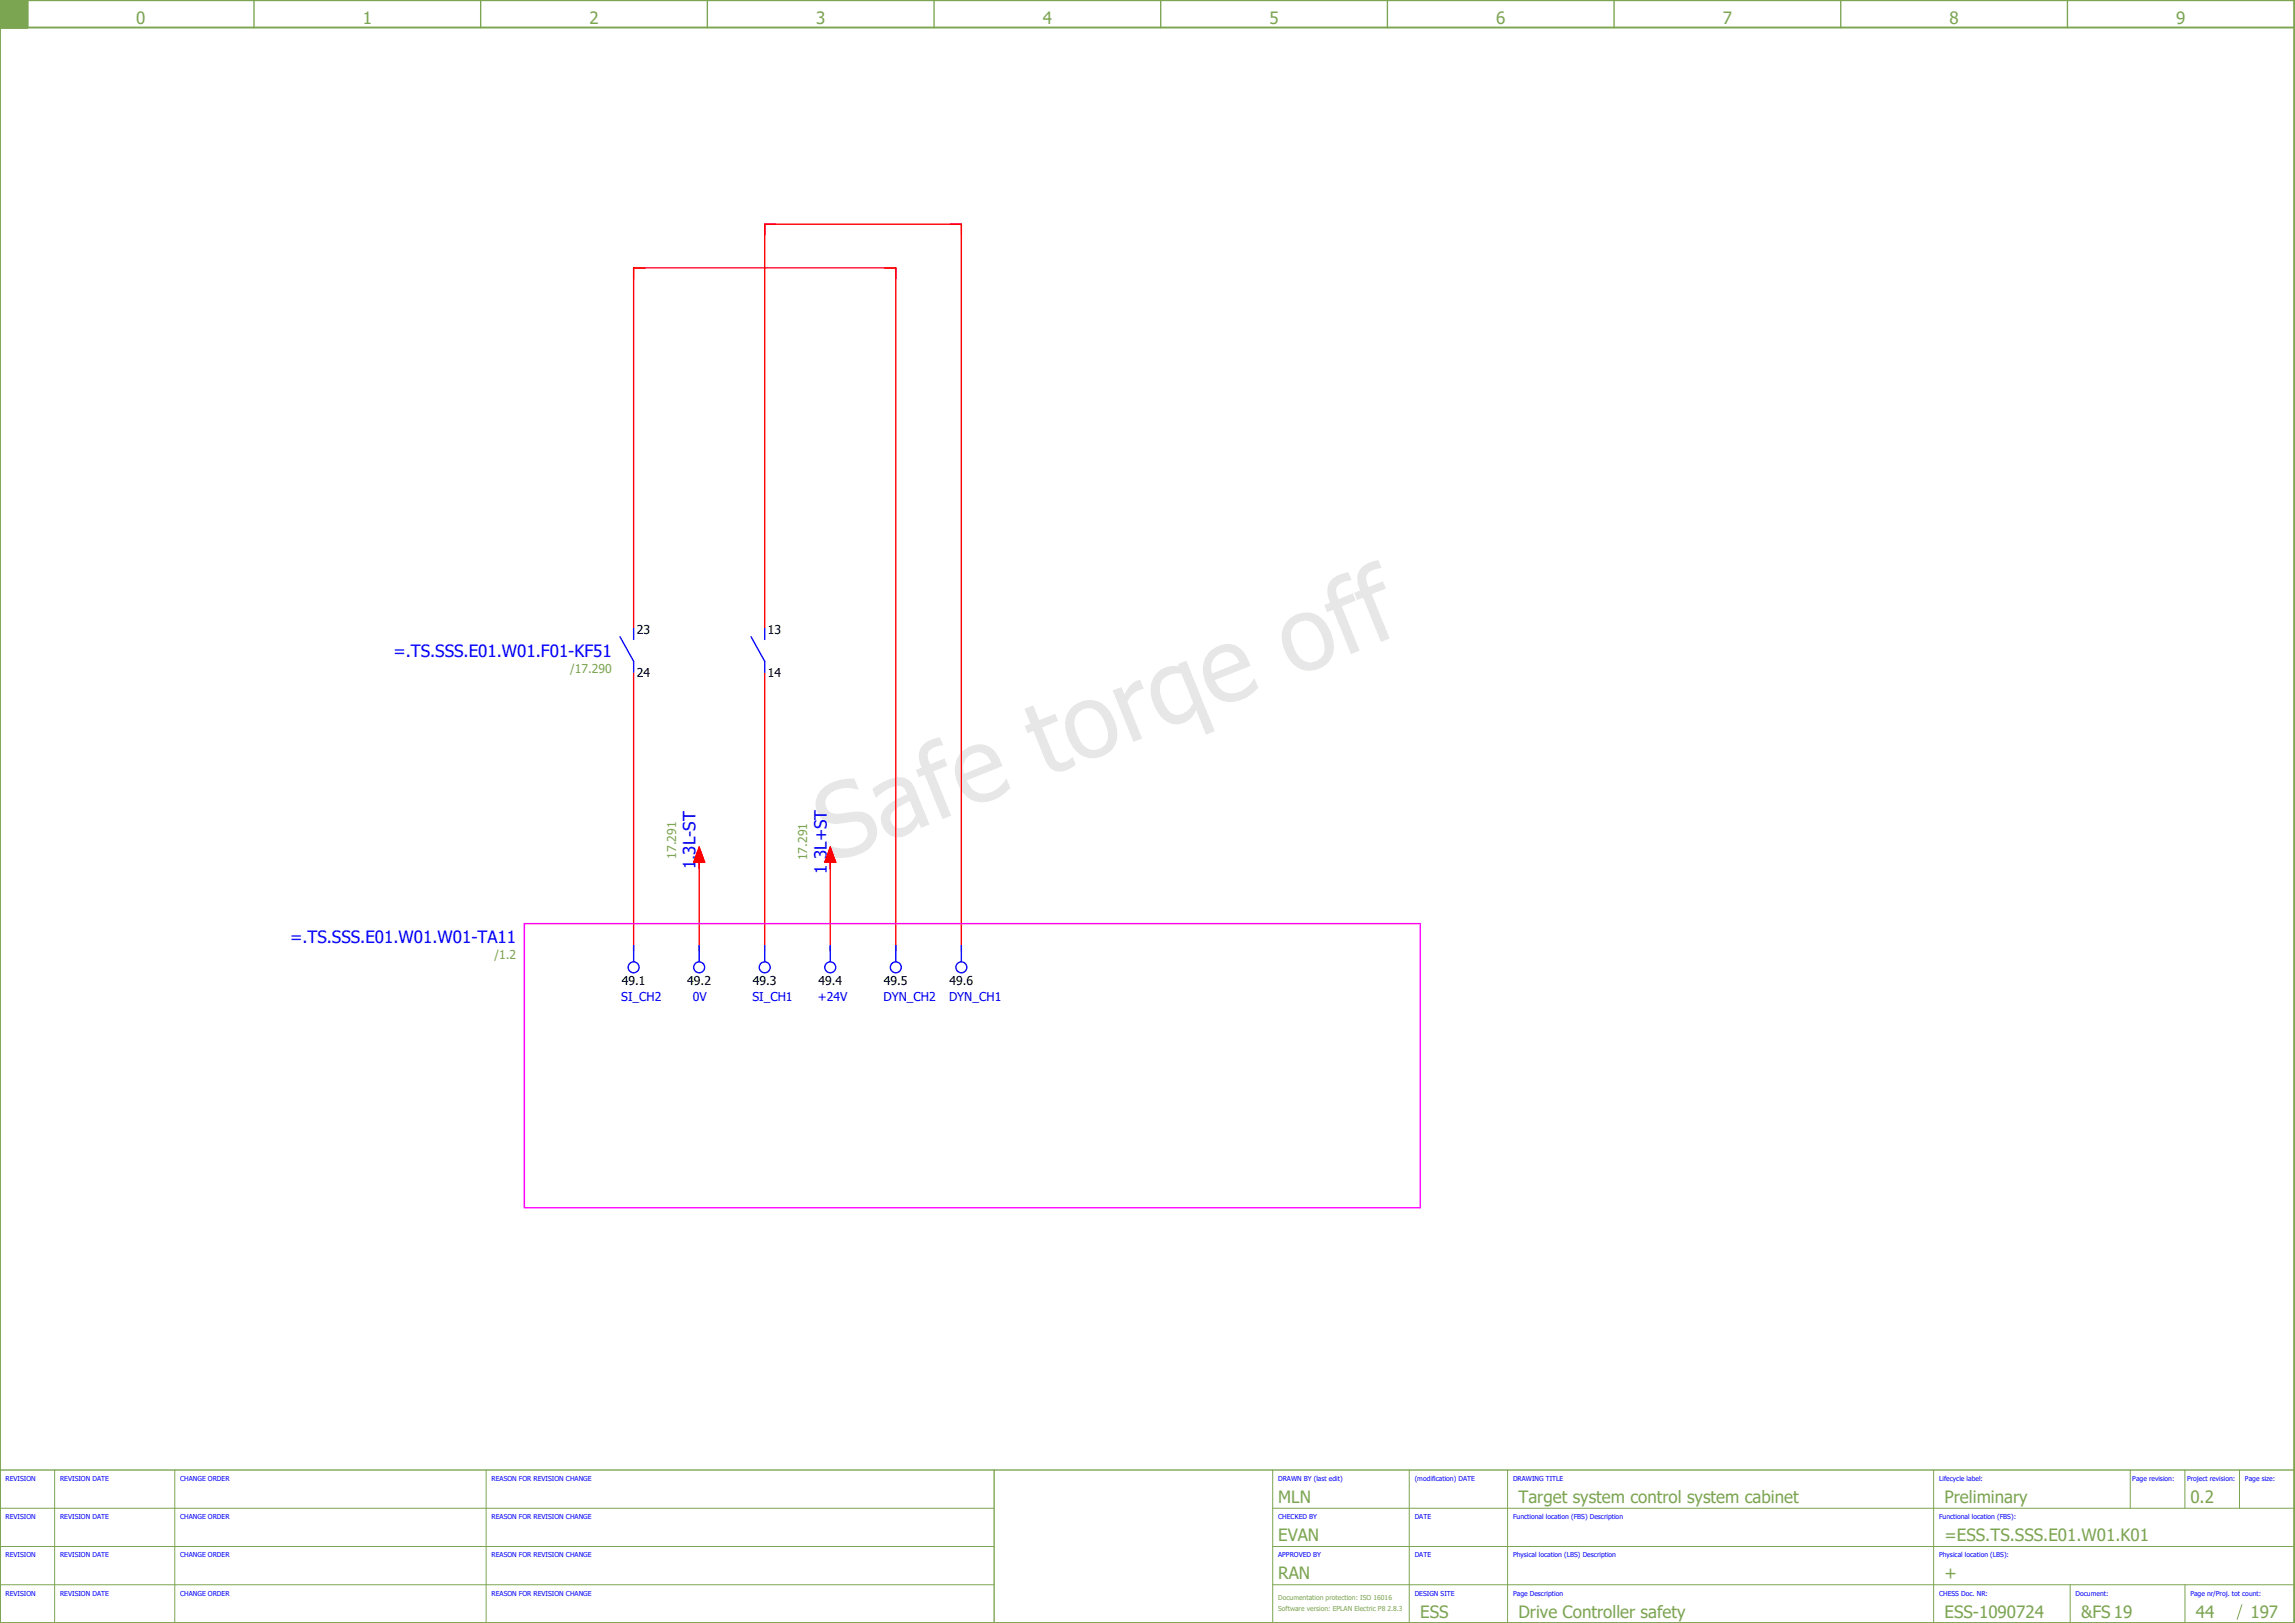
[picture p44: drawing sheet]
<svg xmlns="http://www.w3.org/2000/svg" width="420mm" height="297mm" viewBox="0 0 420 297" stroke-linecap="round" stroke-linejoin="round" font-family="sans-serif">
<defs><g id="words">
<text font-size="18.6" fill="#e7e7e7" x="152.5" y="158" transform="rotate(-22 152.5 158)">Safe torqe off</text>
<g font-size="3.1" fill="#7ca552">
<text x="24.9" y="4.4">0</text>
<text x="66.4" y="4.4">1</text>
<text x="107.9" y="4.4">2</text>
<text x="149.4" y="4.4">3</text>
<text x="190.9" y="4.4">4</text>
<text x="232.4" y="4.4">5</text>
<text x="273.9" y="4.4">6</text>
<text x="315.4" y="4.4">7</text>
<text x="356.9" y="4.4">8</text>
<text x="398.4" y="4.4">9</text>
<text x="234" y="275">MLN</text>
<text x="278" y="275">Target system control system cabinet</text>
<text x="356" y="275">Preliminary</text>
<text x="401" y="275">0.2</text>
<text x="234" y="282">EVAN</text>
<text x="356" y="282">=ESS.TS.SSS.E01.W01.K01</text>
<text x="234" y="289">RAN</text>
<text x="356" y="289">+</text>
<text x="260" y="296">ESS</text>
<text x="278" y="296">Drive Controller safety</text>
<text x="356" y="296">ESS-1090724</text>
<text x="381" y="296">&amp;FS 19</text>
<text x="402" y="296">44</text>
<text x="412" y="296">197</text>
</g>
<g font-size="3.1" fill="#00f">
<text x="72" y="120.3">=.TS.SSS.E01.W01.F01-KF51</text>
<text x="127.4" y="159" transform="rotate(-90 127.4 159)">1.3L-ST</text>
<text x="151.4" y="159.9" transform="rotate(-90 151.4 159.9)">1.3L+ST</text>
<text x="53.1" y="172.6">=.TS.SSS.E01.W01.W01-TA11</text>
</g>
<g font-size="2.2">
<text x="116.6" y="116">23</text>
<text x="140.6" y="116">13</text>
<text x="116.6" y="123.9">24</text>
<text x="140.6" y="123.9">14</text>
<text x="113.8" y="180.3">49.1</text>
<text x="125.8" y="180.3">49.2</text>
<text x="137.8" y="180.3">49.3</text>
<text x="149.8" y="180.3">49.4</text>
<text x="161.8" y="180.3">49.5</text>
<text x="173.8" y="180.3">49.6</text>
</g>
<g font-size="2.2" fill="#7ca552">
<text x="104.4" y="123.2">/17.290</text>
<text x="123.8" y="157.2" transform="rotate(-90 123.8 157.2)">17.291</text>
<text x="147.8" y="157.4" transform="rotate(-90 147.8 157.4)">17.291</text>
<text x="90.5" y="175.5">/1.2</text>
</g>
<g font-size="2.2" fill="#00f">
<text x="113.7" y="183.1">SI_CH2</text>
<text x="126.8" y="183.1">0V</text>
<text x="137.7" y="183.1">SI_CH1</text>
<text x="149.7" y="183.1">+24V</text>
<text x="161.7" y="183.1">DYN_CH2</text>
<text x="173.7" y="183.1">DYN_CH1</text>
</g>
<g font-size="1.2" fill="#00f">
<text x="1" y="271">REVISION</text>
<text x="11" y="271">REVISION DATE</text>
<text x="33" y="271">CHANGE ORDER</text>
<text x="90" y="271">REASON FOR REVISION CHANGE</text>
<text x="234" y="271">DRAWN BY (last edit)</text>
<text x="259" y="271">(modification) DATE</text>
<text x="277" y="271">DRAWING TITLE</text>
<text x="355" y="271">Lifecycle label:</text>
<text x="390.4" y="271">Page revision:</text>
<text x="400.4" y="271">Project revision:</text>
<text x="411" y="271">Page size:</text>
<text x="1" y="278">REVISION</text>
<text x="11" y="278">REVISION DATE</text>
<text x="33" y="278">CHANGE ORDER</text>
<text x="90" y="278">REASON FOR REVISION CHANGE</text>
<text x="234" y="278">CHECKED BY</text>
<text x="259" y="278">DATE</text>
<text x="277" y="278">Functional location (FBS) Description</text>
<text x="355" y="278">Functional location (FBS):</text>
<text x="1" y="285">REVISION</text>
<text x="11" y="285">REVISION DATE</text>
<text x="33" y="285">CHANGE ORDER</text>
<text x="90" y="285">REASON FOR REVISION CHANGE</text>
<text x="234" y="285">APPROVED BY</text>
<text x="259" y="285">DATE</text>
<text x="277" y="285">Physical location (LBS) Description</text>
<text x="355" y="285">Physical location (LBS):</text>
<text x="1" y="292">REVISION</text>
<text x="11" y="292">REVISION DATE</text>
<text x="33" y="292">CHANGE ORDER</text>
<text x="90" y="292">REASON FOR REVISION CHANGE</text>
<text x="259" y="292">DESIGN SITE</text>
<text x="277" y="292">Page Description</text>
<text x="355" y="292">CHESS Doc. NR:</text>
<text x="380" y="292">Document:</text>
<text x="401" y="292">Page nr/Proj. tot count:</text>
</g>
<g font-size="1.2" fill="#7ca552">
<text x="234" y="292.8">Documentation protection: ISO 16016</text>
<text x="234" y="294.8">Software version: EPLAN Electric P8 2.8.3</text>
</g>
</g></defs>
<path d="M0 5h420M0 0h420v297h-420zM5 0v5" fill="none" stroke="#7ca552" stroke-width=".35"/>
<path d="M0 5h5M46.5 0v5M88 0v5M129.5 0v5M171 0v5M212.5 0v5M254 0v5M295.5 0v5M337 0v5M378.5 0v5M182 269v28M420 269h-420v28" fill="none" stroke="#7ca552" stroke-width=".25"/>
<path d="M0 0h5v5h-5z" fill="#7ca552" stroke="#7ca552" stroke-width=".18"/>
<g fill="none" stroke="#7ca552" stroke-width=".18">
<path d="M0 276h182M10 269v28M32 269v28M89 269v28M233 276h187M233 269v28M258 269v28M276 269v28M354 269v28M390 269v7M400 269v7M410 269v7"/>
<path d="M0 283h182M0 290h182M233 283h187M233 290h187M379 290v7M400 290v7M410.4 293.6l-.8 2.8"/>
</g>
<path d="M116 115v-66h48v125M140 115v-74h36v133M116 123v51M140 123v51M128 157.8v16.2M128 155l1 2.8h-2zM152 157.8v16.2M152 155l1 2.8h-2z" fill="none" stroke="#f00" stroke-width=".25"/>
<path d="M96 169h164v52h-164z" fill="none" stroke="#f0f" stroke-width=".25"/>
<g fill="none" stroke="#00f" stroke-width=".25">
<path d="M113.5 116.5l2.5 4.5v2M116 115v2M137.5 116.5l2.5 4.5v2M140 115v2M116 173v3M128 173v3M140 173v3M152 173v3M164 173v3M176 173v3"/>
<circle cx="116" cy="177" r="1"/>
<circle cx="128" cy="177" r="1"/>
<circle cx="140" cy="177" r="1"/>
<circle cx="152" cy="177" r="1"/>
<circle cx="164" cy="177" r="1"/>
<circle cx="176" cy="177" r="1"/>
</g>
<g fill="#f00" stroke="#f00" stroke-width=".18">
<path d="M128 155l1 2.8h-2z"/>
<path d="M152 155l1 2.8h-2z"/>
</g>
<use href="#words"/>
</svg>
